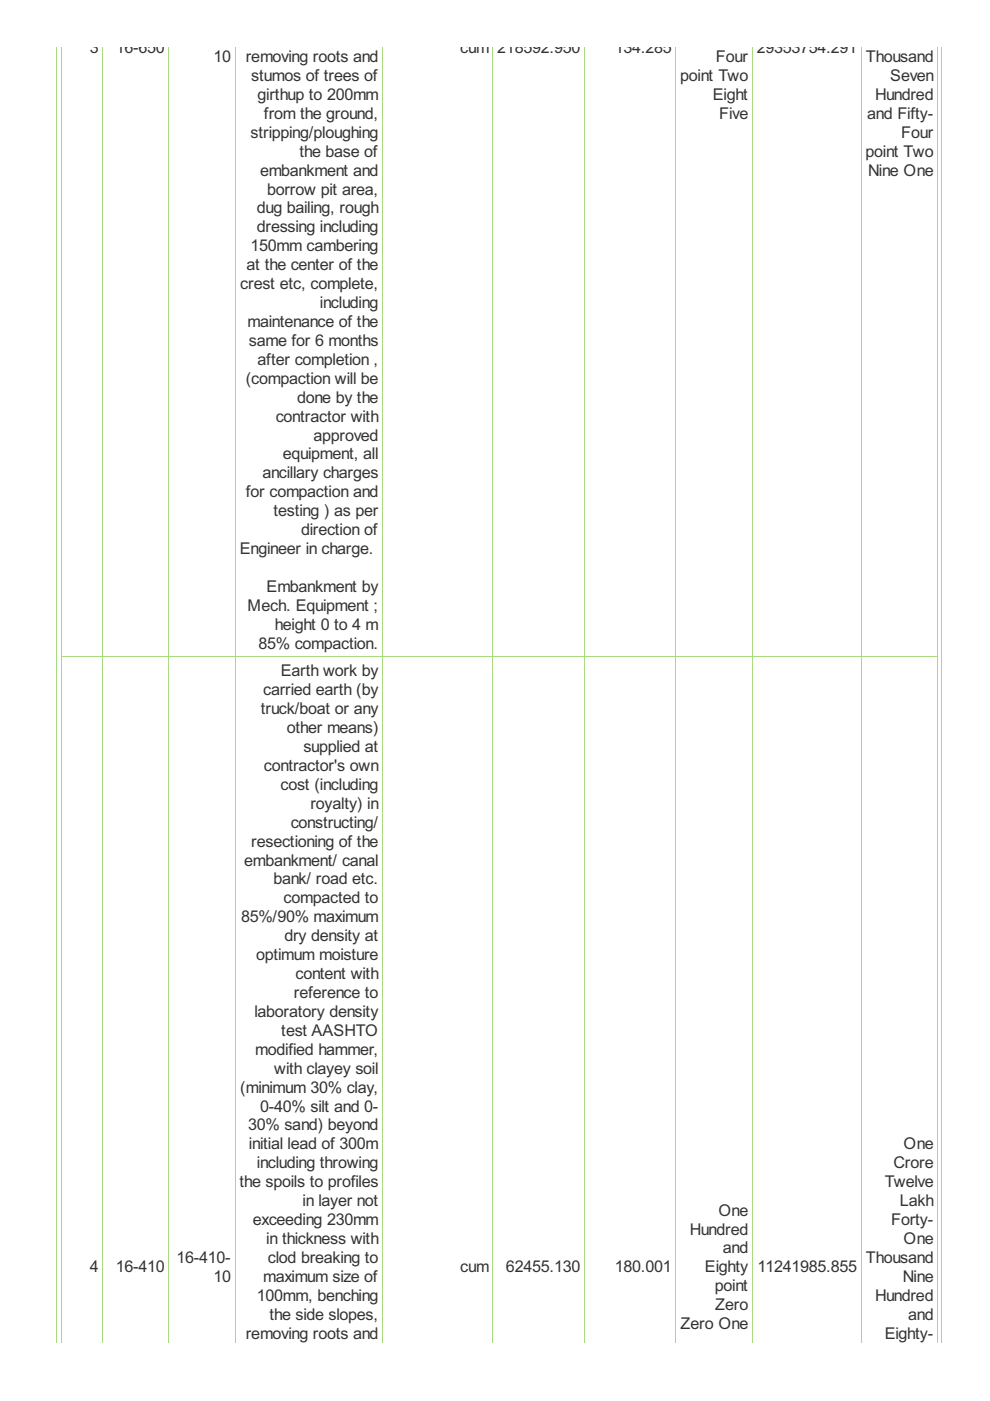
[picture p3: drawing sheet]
<svg xmlns="http://www.w3.org/2000/svg" width="210mm" height="297mm" viewBox="0 0 210 297" stroke-linecap="round" stroke-linejoin="round" font-family="sans-serif">
<defs><g id="words">
<g font-size="3.8" fill="#333">
<text x="19" y="11.2">3</text>
<text x="24.5" y="11.2">16-650</text>
<text x="97.6" y="11.2">cum</text>
<text x="105.4" y="11.2">218592.950</text>
<text x="130.4" y="11.2">134.285</text>
<text x="160.4" y="11.2">29353754.291</text>
<text x="45.3" y="13.2">10</text>
<text x="52.1" y="13.2">removing roots and</text>
<text x="53.3" y="17.2">stumos of trees of</text>
<text x="144.2" y="17.2">point Two</text>
<text x="151.8" y="13.2">Four</text>
<text x="183.6" y="13.2">Thousand</text>
<text x="188.8" y="17.2">Seven</text>
<text x="54.6" y="21.2">girthup to 200mm</text>
<text x="151.1" y="21.2">Eight</text>
<text x="185.6" y="21.2">Hundred</text>
<text x="53.1" y="29.2">stripping/ploughing</text>
<text x="56" y="25.2">from the ground,</text>
<text x="152.5" y="25.2">Five</text>
<text x="183.8" y="25.2">and Fifty-</text>
<text x="191.1" y="29.2">Four</text>
<text x="63.5" y="33.2">the base of</text>
<text x="183.5" y="33.2">point Two</text>
<text x="55.1" y="37.2">embankment and</text>
<text x="56.6" y="41.3">borrow pit area,</text>
<text x="184.1" y="37.2">Nine One</text>
<text x="54.5" y="45.3">dug bailing, rough</text>
<text x="53.1" y="53.3">150mm cambering</text>
<text x="54.5" y="49.3">dressing including</text>
<text x="52.3" y="57.3">at the center of the</text>
<text x="50.9" y="61.3">crest etc, complete,</text>
<text x="67.8" y="65.3">including</text>
<text x="52.5" y="69.3">maintenance of the</text>
<text x="52.8" y="73.3">same for 6 months</text>
<text x="54.6" y="77.4">after completion ,</text>
<text x="52.1" y="81.4">(compaction will be</text>
<text x="58.5" y="89.4">contractor with</text>
<text x="63" y="85.4">done by the</text>
<text x="66.5" y="93.4">approved</text>
<text x="55.6" y="101.4">ancillary charges</text>
<text x="60" y="97.4">equipment, all</text>
<text x="52.1" y="105.4">for compaction and</text>
<text x="58" y="109.5">testing ) as per</text>
<text x="63.8" y="113.5">direction of</text>
<text x="50.8" y="117.5">Engineer in charge.</text>
<text x="56.5" y="125.5">Embankment by</text>
<text x="52.5" y="129.5">Mech. Equipment ;</text>
<text x="54.8" y="137.5">85% compaction.</text>
<text x="58.3" y="133.5">height 0 to 4 m</text>
<text x="59.5" y="143.4">Earth work by</text>
<text x="55.8" y="147.4">carried earth (by</text>
<text x="55.3" y="151.4">truck/boat or any</text>
<text x="60.8" y="155.4">other means)</text>
<text x="64.3" y="159.4">supplied at</text>
<text x="56" y="163.5">contractor's own</text>
<text x="59.5" y="167.5">cost (including</text>
<text x="65.8" y="171.5">royalty) in</text>
<text x="53.3" y="179.5">resectioning of the</text>
<text x="61.6" y="175.5">constructing/</text>
<text x="51.8" y="183.5">embankment/ canal</text>
<text x="58" y="187.5">bank/ road etc.</text>
<text x="60.1" y="191.5">compacted to</text>
<text x="51.1" y="195.5">85%/90% maximum</text>
<text x="54.3" y="203.6">optimum moisture</text>
<text x="60.3" y="199.6">dry density at</text>
<text x="62.6" y="207.6">content with</text>
<text x="54" y="215.6">laboratory density</text>
<text x="62.3" y="211.6">reference to</text>
<text x="59.6" y="219.6">test AASHTO</text>
<text x="54.1" y="223.6">modified hammer,</text>
<text x="58.1" y="227.6">with clayey soil</text>
<text x="50.9" y="231.7">(minimum 30% clay,</text>
<text x="52.6" y="239.7">30% sand) beyond</text>
<text x="55.1" y="235.7">0-40% silt and 0-</text>
<text x="52.8" y="243.7">initial lead of 300m</text>
<text x="191.6" y="243.7">One</text>
<text x="50.8" y="251.7">the spoils to profiles</text>
<text x="54.5" y="247.7">including throwing</text>
<text x="187.6" y="251.7">Twelve</text>
<text x="189.4" y="247.7">Crore</text>
<text x="64.2" y="255.7">in layer not</text>
<text x="152.3" y="257.7">One</text>
<text x="190.8" y="255.7">Lakh</text>
<text x="53.6" y="259.7">exceeding 230mm</text>
<text x="56.5" y="263.8">in thickness with</text>
<text x="146.3" y="261.7">Hundred</text>
<text x="188.9" y="259.7">Forty-</text>
<text x="191.6" y="263.8">One</text>
<text x="19" y="269.8">4</text>
<text x="24.5" y="269.8">16-410</text>
<text x="37.4" y="267.8">16-410-</text>
<text x="56.8" y="267.8">clod breaking to</text>
<text x="97.6" y="269.8">cum</text>
<text x="107.3" y="269.8">62455.130</text>
<text x="130.4" y="269.8">180.001</text>
<text x="149.5" y="269.8">Eighty</text>
<text x="153.3" y="265.8">and</text>
<text x="160.6" y="269.8">11241985.855</text>
<text x="183.6" y="267.8">Thousand</text>
<text x="45.3" y="271.8">10</text>
<text x="54.5" y="275.8">100mm, benching</text>
<text x="55.8" y="271.8">maximum size of</text>
<text x="151.6" y="273.8">point</text>
<text x="185.6" y="275.8">Hundred</text>
<text x="191.4" y="271.8">Nine</text>
<text x="57.1" y="279.8">the side slopes,</text>
<text x="144.3" y="281.8">Zero One</text>
<text x="151.6" y="277.8">Zero</text>
<text x="192.5" y="279.8">and</text>
<text x="52.1" y="283.8">removing roots and</text>
<text x="187.6" y="283.8">Eighty-</text>
</g>
</g></defs>
<g fill="none" stroke="#a8da7f" stroke-width=".21">
<path d="M12.1 9.9v274.8M13.1 9.9v274.8M21.8 9.9v274.8M35.8 9.9v274.8M49.9 9.9v274.8M81.1 9.9v274.8M104.5 9.9v274.8M123.9 9.9v274.8M143.3 9.9v274.8M159.5 9.9v274.8M182.6 9.9v274.8M198.8 9.9v274.8"/>
<path d="M199.6 9.9v274.8M13 139.1h185.9"/>
</g>
<use href="#words"/>
</svg>
